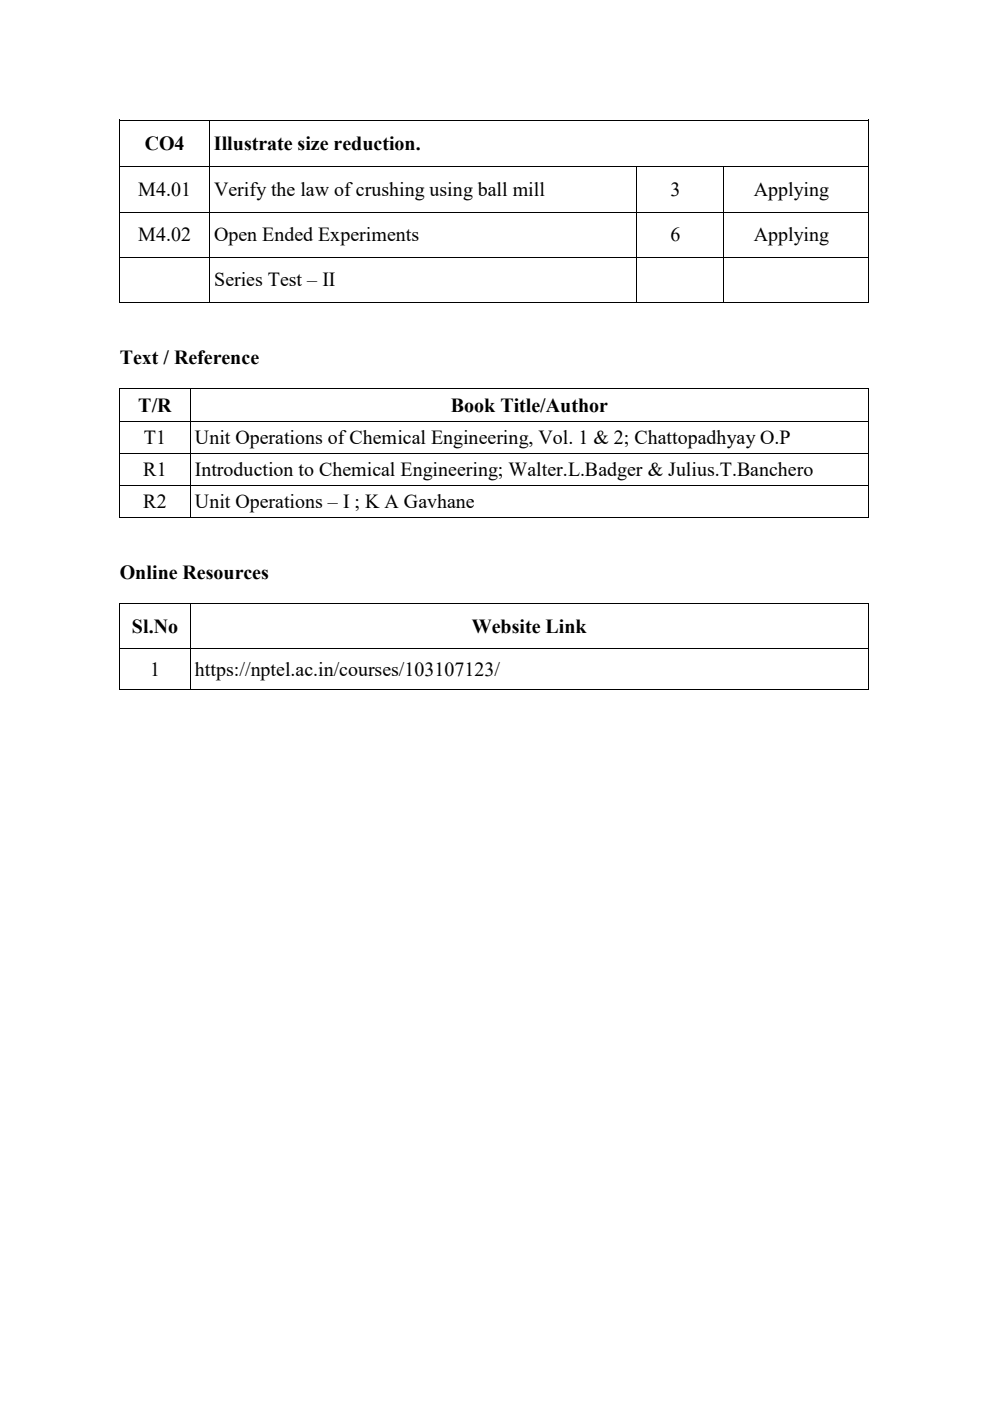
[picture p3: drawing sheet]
<svg xmlns="http://www.w3.org/2000/svg" width="210mm" height="297mm" viewBox="0 0 210 297" stroke-linecap="round" stroke-linejoin="round" font-family="sans-serif">
<defs><g id="words">
<g font-size="4.2">
<text x="30.7" y="31.8">CO4</text>
<text x="45.4" y="31.8">Illustrate size reduction.</text>
<text x="29.3" y="41.5">M4.01</text>
<text x="45.4" y="41.5">Verify the law of crushing using ball mill</text>
<text x="142.2" y="41.5">3</text>
<text x="159.9" y="41.5">Applying</text>
<text x="29.3" y="51.1">M4.02</text>
<text x="45.4" y="51.1">Open Ended Experiments</text>
<text x="142.2" y="51.1">6</text>
<text x="159.9" y="51.1">Applying</text>
<text x="45.4" y="60.7">Series Test – II</text>
<text x="25.4" y="77.2">Text / Reference</text>
<text x="29.3" y="87.3">T/R</text>
<text x="95.6" y="87.3">Book Title/Author</text>
<text x="30.5" y="94.1">T1</text>
<text x="41.4" y="94.1">Unit Operations of Chemical Engineering, Vol. 1 &amp; 2; Chattopadhyay O.P</text>
<text x="30.4" y="100.8">R1</text>
<text x="41.4" y="100.8">Introduction to Chemical Engineering; Walter.L.Badger &amp; Julius.T.Banchero</text>
<text x="30.4" y="107.7">R2</text>
<text x="41.4" y="107.7">Unit Operations – I ; K A Gavhane</text>
<text x="25.4" y="122.8">Online Resources</text>
<text x="28" y="134.2">Sl.No</text>
<text x="100.1" y="134.2">Website Link</text>
<text x="31.8" y="143.3">1</text>
<text x="41.4" y="143.3">https://nptel.ac.in/courses/103107123/</text>
</g>
</g></defs>
<g fill="#000">
<path d="M25.3 25.4h.2v1.1h-.2zM25.3 25.4h.2v.2h-.2zM25.3 35.2h.2v.1h-.2zM25.4 35.3v1zM25.5 35.2h.2v.1h-.2zM44.4 25.6h.1v.9h-.1zM44.4 25.4h.1v.2h-.1zM44.4 35.2h.1v.1h-.1zM44.4 35.3v1zM44.5 35.2h.2v.1h-.2zM134.9 35.3l.1 1zM134.9 35.2h.2v.1h-.2z"/>
<path d="M153.5 35.3v1zM153.5 35.2h.1v.1h-.1zM184.1 25.4h.1v1.1h-.1zM184.1 25.4h.1v.2h-.1zM184.1 35.2h.1v.1h-.1zM184.1 35.3v1zM25.4 45v.9zM25.4 54.5v1zM44.4 45v.9zM44.4 54.5v1zM134.9 45l.1 .9zM134.9 54.5l.1 1z"/>
<path d="M153.5 45v.9zM153.5 54.5v1zM184.1 45v.9zM184.1 54.5v1zM25.4 82.4v1zM25.4 89.3v1zM25.4 96.1v.9zM40.3 82.5l.1 .9zM40.3 89.3l.1 1zM40.3 96.1l.1 .9zM184.1 82.4v1zM184.1 89.3v1z"/>
<path d="M184.1 96.1v.9zM25.4 102.9v.9zM40.3 102.9l.1 .9zM184.1 102.9v.9zM25.4 128v1zM25.4 137.5v1zM40.3 128l.1 1zM40.3 137.5l.1 1zM184.1 128v1zM184.1 137.5v1z"/>
</g>
<g fill="none" stroke="#000" stroke-width=".21">
<path d="M25.4 36.3v8.7h158.7v-8.7M25.4 26.5v8.7M25.5 25.5h18.9M25.7 35.3h18.7M44.4 36.3v8.7M44.4 26.5v8.7M44.5 25.5h139.6M44.7 35.3h90.2M134.9 36.3v8.7M135.1 35.3h18.4M153.5 36.3v8.7M153.6 35.3h30.5"/>
<path d="M184.1 26.5v8.7M25.4 45.9v8.6M25.4 55.5v8.6l158.7 .1v-8.7M25.4 54.5h158.7M44.4 45.9v8.6M44.4 55.5v8.6M134.9 45.9v8.6M134.9 55.5v8.6M153.5 45.9v8.6M153.5 55.5v8.6M184.1 45.9v8.6M25.4 83.4v5.9h158.7v-5.9"/>
<path d="M25.4 90.3v5.8M25.4 97v5.9h158.7v-5.9M25.4 82.4h158.7M25.4 96.1h158.7M40.4 83.4v5.9M40.4 90.3v5.8M40.4 97v5.9M184.1 90.3v5.8M25.4 103.8v5.9h158.7v-5.9M40.4 103.8v5.9M25.4 129v8.5l158.7 .1v-8.6M25.4 138.5v7.8"/>
<path d="M25.4 128h158.7M40.4 129v8.5M40.4 138.5v7.8M184.1 138.5v7.8M25.4 146.3h158.7"/>
</g>
<use href="#words"/>
</svg>
